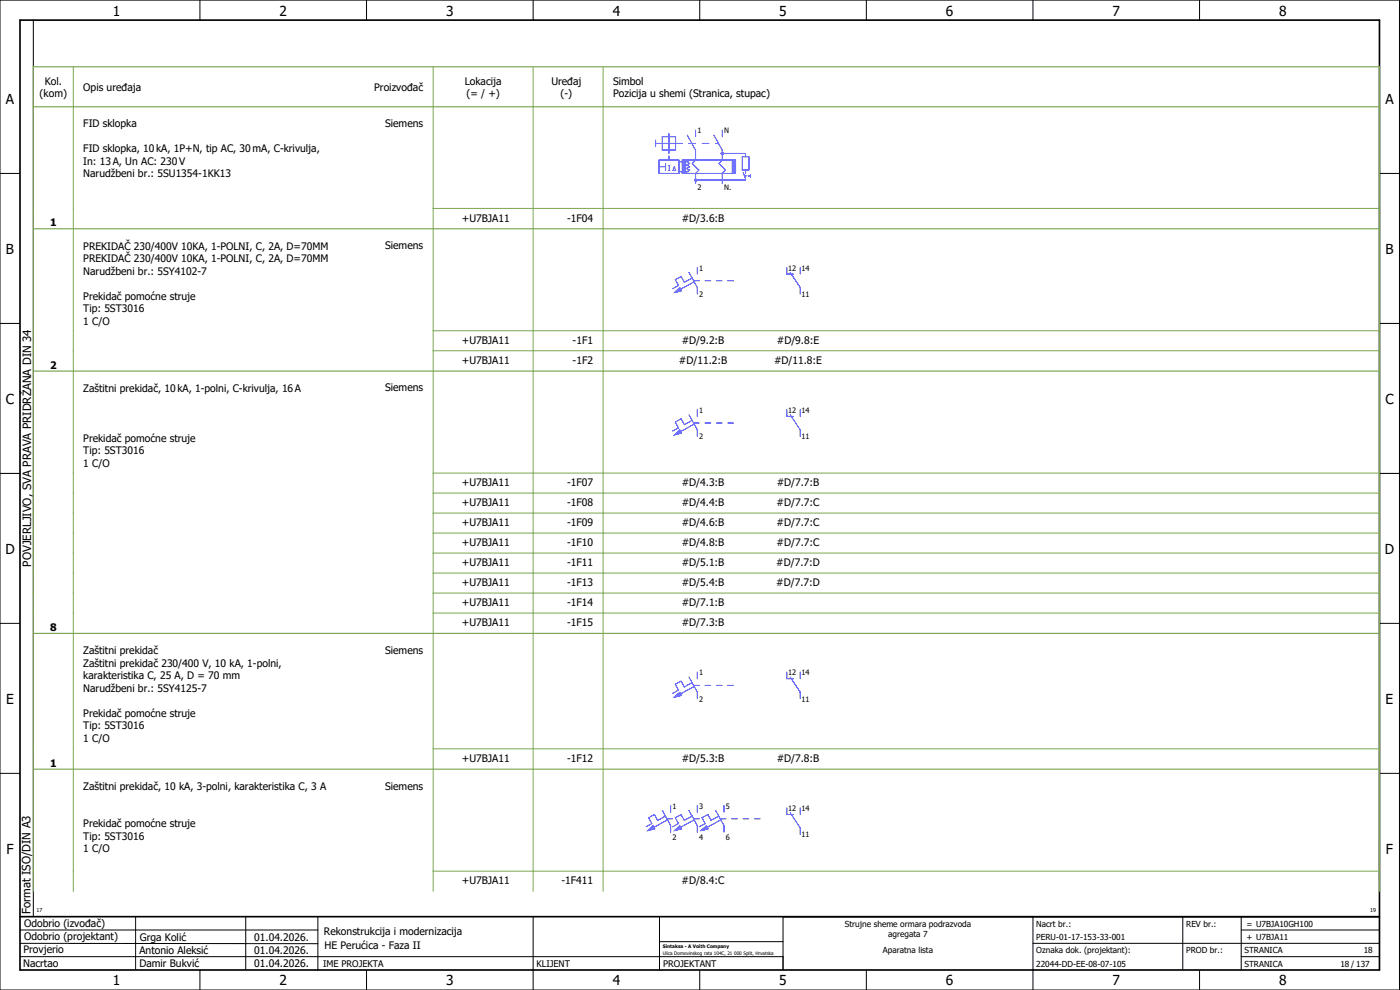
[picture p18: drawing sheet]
<svg xmlns="http://www.w3.org/2000/svg" width="420mm" height="297mm" viewBox="0 0 420 297" stroke-linecap="round" stroke-linejoin="round" font-family="sans-serif">
<defs><g id="words">
<g font-size="4.1">
<text x="33.9" y="4.7">1</text>
<text x="83.9" y="4.7">2</text>
<text x="133.9" y="4.7">3</text>
<text x="183.9" y="4.7">4</text>
<text x="233.9" y="4.7">5</text>
<text x="283.9" y="4.7">6</text>
<text x="333.9" y="4.7">7</text>
<text x="383.9" y="4.7">8</text>
<text x="1.8" y="31.2">A</text>
<text x="415.8" y="31.2">A</text>
<text x="1.8" y="76.2">B</text>
<text x="415.8" y="76.2">B</text>
<text x="1.8" y="121.2">C</text>
<text x="415.8" y="121.2">C</text>
<text x="1.6" y="166.2">D</text>
<text x="415.6" y="166.2">D</text>
<text x="1.8" y="211.2">E</text>
<text x="415.8" y="211.2">E</text>
<text x="1.9" y="256.2">F</text>
<text x="415.9" y="256.2">F</text>
<text x="33.9" y="295.7">1</text>
<text x="83.9" y="295.7">2</text>
<text x="133.9" y="295.7">3</text>
<text x="183.9" y="295.7">4</text>
<text x="233.9" y="295.7">5</text>
<text x="283.9" y="295.7">6</text>
<text x="333.9" y="295.7">7</text>
<text x="383.9" y="295.7">8</text>
</g>
<g font-size="3.4">
<text x="9.4" y="170" transform="rotate(-90 9.4 170)">POVJERLJIVO, SVA PRAVA PRIDRŽANA DIN 34</text>
<text x="9.2" y="274.3" transform="rotate(-90 9.2 274.3)">Format ISO/DIN A3</text>
</g>
<g font-size="3.1">
<text x="11.9" y="29.1">(kom)</text>
<text x="13.4" y="25.4">Kol.</text>
<text x="25" y="27.3">Opis uređaja</text>
<text x="112.3" y="27.3">Proizvođač</text>
<text x="139.5" y="25.4">Lokacija</text>
<text x="140" y="29.1">(= / +)</text>
<text x="165.5" y="25.4">Uređaj</text>
<text x="168.2" y="29.1">(-)</text>
<text x="184" y="25.4">Simbol</text>
<text x="184" y="29.1">Pozicija u shemi (Stranica, stupac)</text>
<text x="25" y="38.2">FID sklopka</text>
<text x="115.6" y="38">Siemens</text>
<text x="25" y="45.7">FID sklopka, 10 kA, 1P+N, tip AC, 30 mA, C‑krivulja,</text>
<text x="25" y="49.4">In: 13 A, Un AC: 230 V</text>
<text x="25" y="53.2">Narudžbeni br.: 5SU1354-1KK13</text>
<text x="15" y="67.9">1</text>
<text x="138.6" y="66.5">+U7BJA11</text>
<text x="170.2" y="66.5">-1F04</text>
<text x="204.6" y="66.5">#D/3.6:B</text>
<text x="25" y="74.9">PREKIDAČ 230/400V 10KA, 1-POLNI, C, 2A, D=70MM</text>
<text x="115.6" y="74.7">Siemens</text>
<text x="25" y="78.6">PREKIDAČ 230/400V 10KA, 1-POLNI, C, 2A, D=70MM</text>
<text x="25" y="82.4">Narudžbeni br.: 5SY4102-7</text>
<text x="25" y="89.9">Prekidač pomoćne struje</text>
<text x="25" y="93.6">Tip: 5ST3016</text>
<text x="25" y="97.4">1 C/O</text>
<text x="138.6" y="103.2">+U7BJA11</text>
<text x="171.9" y="103.2">-1F1</text>
<text x="204.6" y="103.2">#D/9.2:B</text>
<text x="233.1" y="103.2">#D/9.8:E</text>
<text x="15" y="110.6">2</text>
<text x="138.6" y="109.2">+U7BJA11</text>
<text x="171.9" y="109.2">-1F2</text>
<text x="203.7" y="109.2">#D/11.2:B</text>
<text x="232.3" y="109.2">#D/11.8:E</text>
<text x="25" y="117.6">Zaštitni prekidač, 10 kA, 1-polni, C‑krivulja, 16 A</text>
<text x="115.6" y="117.4">Siemens</text>
<text x="25" y="132.6">Prekidač pomoćne struje</text>
<text x="25" y="136.3">Tip: 5ST3016</text>
<text x="25" y="140.1">1 C/O</text>
<text x="138.6" y="145.9">+U7BJA11</text>
<text x="170.2" y="145.9">-1F07</text>
<text x="204.6" y="145.9">#D/4.3:B</text>
<text x="233.1" y="145.9">#D/7.7:B</text>
<text x="138.6" y="151.9">+U7BJA11</text>
<text x="170.2" y="151.9">-1F08</text>
<text x="204.6" y="151.9">#D/4.4:B</text>
<text x="233.1" y="151.9">#D/7.7:C</text>
<text x="138.6" y="157.9">+U7BJA11</text>
<text x="170.2" y="157.9">-1F09</text>
<text x="204.6" y="157.9">#D/4.6:B</text>
<text x="233.1" y="157.9">#D/7.7:C</text>
<text x="138.6" y="163.9">+U7BJA11</text>
<text x="170.2" y="163.9">-1F10</text>
<text x="204.6" y="163.9">#D/4.8:B</text>
<text x="233.1" y="163.9">#D/7.7:C</text>
<text x="138.6" y="169.9">+U7BJA11</text>
<text x="170.2" y="169.9">-1F11</text>
<text x="204.6" y="169.9">#D/5.1:B</text>
<text x="233" y="169.9">#D/7.7:D</text>
<text x="138.6" y="175.9">+U7BJA11</text>
<text x="170.2" y="175.9">-1F13</text>
<text x="204.6" y="175.9">#D/5.4:B</text>
<text x="233" y="175.9">#D/7.7:D</text>
<text x="138.6" y="181.9">+U7BJA11</text>
<text x="170.2" y="181.9">-1F14</text>
<text x="204.6" y="181.9">#D/7.1:B</text>
<text x="15" y="189.3">8</text>
<text x="138.6" y="187.9">+U7BJA11</text>
<text x="170.2" y="187.9">-1F15</text>
<text x="204.6" y="187.9">#D/7.3:B</text>
<text x="25" y="196.3">Zaštitni prekidač</text>
<text x="115.6" y="196.1">Siemens</text>
<text x="25" y="200">Zaštitni prekidač 230/400 V, 10 kA, 1-polni,</text>
<text x="25" y="203.8">karakteristika C, 25 A, D = 70 mm</text>
<text x="25" y="207.5">Narudžbeni br.: 5SY4125-7</text>
<text x="25" y="215">Prekidač pomoćne struje</text>
<text x="25" y="218.8">Tip: 5ST3016</text>
<text x="25" y="222.5">1 C/O</text>
<text x="15" y="230">1</text>
<text x="138.6" y="228.7">+U7BJA11</text>
<text x="170.2" y="228.7">-1F12</text>
<text x="204.6" y="228.7">#D/5.3:B</text>
<text x="233.1" y="228.7">#D/7.8:B</text>
<text x="25" y="237">Zaštitni prekidač, 10 kA, 3-polni, karakteristika C, 3 A</text>
<text x="115.6" y="236.9">Siemens</text>
<text x="25" y="248.3">Prekidač pomoćne struje</text>
<text x="25" y="252">Tip: 5ST3016</text>
<text x="25" y="255.8">1 C/O</text>
<text x="138.6" y="265.4">+U7BJA11</text>
<text x="168.5" y="265.4">-1F411</text>
<text x="204.6" y="265.4">#D/8.4:C</text>
<text x="7.2" y="278.1">Odobrio (izvođač)</text>
<text x="97.2" y="280.5">Rekonstrukcija i modernizacija</text>
<text x="7.1" y="286.1">Provjerio</text>
<text x="7.2" y="282.1">Odobrio (projektant)</text>
<text x="41.8" y="286.2">Antonio Aleksić</text>
<text x="42" y="282.3">Grga Kolić</text>
<text x="76.3" y="282.3">01.04.2026.</text>
<text x="76.3" y="286.3">01.04.2026.</text>
<text x="97.4" y="284.8">HE Perućica - Faza II</text>
<text x="6.9" y="290">Nacrtao</text>
<text x="41.8" y="290.3">Damir Bukvić</text>
<text x="76.3" y="290.3">01.04.2026.</text>
</g>
<g font-size="2.7">
<text x="97" y="290.1">IME PROJEKTA</text>
<text x="161" y="290.1">KLIJENT</text>
<text x="199" y="290.1">PROJEKTANT</text>
</g>
<text font-size="2.5" fill="#00f" x="200.4" y="51.2">I</text>
<g font-size="2.5">
<text x="253.5" y="278">Strujne sheme ormara podrazvoda</text>
<text x="266.6" y="281">agregata 7</text>
<text x="311" y="278">Nacrt br.:</text>
<text x="356" y="278">REV br.:</text>
<text x="374.1" y="278">= U7BJA10GH100</text>
<text x="265" y="286">Aparatna lista</text>
<text x="311" y="286">Oznaka dok. (projektant):</text>
<text x="311" y="282">PERU-01-17-153-33-001</text>
<text x="356" y="286">PROD br.:</text>
<text x="373.5" y="286">STRANICA</text>
<text x="374.1" y="282.1">+ U7BJA11</text>
<text x="409.3" y="286">18</text>
<text x="311" y="290">22044-DD-EE-08-07-105</text>
<text x="373.5" y="290">STRANICA</text>
<text x="402.3" y="290">18 / 137</text>
</g>
<g font-size="2.2">
<text x="209.3" y="40">1</text>
<text x="217.3" y="40">N</text>
<text x="209.3" y="56.9">2</text>
<text x="217.3" y="56.9">N.</text>
<text x="209.9" y="81.2">1</text>
<text x="236.5" y="81.2">12</text>
<text x="240.5" y="81.2">14</text>
<text x="209.9" y="89.1">2</text>
<text x="240.5" y="89.1">11</text>
<text x="209.9" y="123.9">1</text>
<text x="236.5" y="123.9">12</text>
<text x="240.5" y="123.9">14</text>
<text x="209.9" y="131.8">2</text>
<text x="240.5" y="131.8">11</text>
<text x="209.9" y="202.6">1</text>
<text x="236.5" y="202.6">12</text>
<text x="240.5" y="202.6">14</text>
<text x="209.9" y="210.5">2</text>
<text x="240.5" y="210.5">11</text>
<text x="201.9" y="242.6">1</text>
<text x="209.9" y="242.6">3</text>
<text x="217.9" y="242.6">5</text>
<text x="236.5" y="243.3">12</text>
<text x="240.5" y="243.3">14</text>
<text x="201.9" y="251.9">2</text>
<text x="209.9" y="251.9">4</text>
<text x="217.9" y="251.9">6</text>
<text x="240.5" y="251.2">11</text>
</g>
<text font-size="1.9" fill="#00f" x="201.8" y="51.2">Δ</text>
<g font-size="1.6">
<text x="11" y="273.7">17</text>
<text x="411.2" y="273.7">19</text>
</g>
<g font-size="1.4">
<text x="198.9" y="284.4">Sintaksa - A Voith Company</text>
<text x="198.9" y="286.4">Ulica Domovinskog rata 104C, 21 000 Split, Hrvatska</text>
</g>
</g></defs>
<g fill="none" stroke="#000" stroke-width=".3">
<path d="M0 0h420v297h-420zM10 6v269M60 0v6M110 0v6M160 0v6M210 0v6M260 0v6M310 0v6M360 0v6M0 52h6M414 52h6M0 97h6"/>
<path d="M414 97h6M0 142h6M414 142h6M414 176.3v87.4M0 187h6M414 187h6M0 232h6M414 232h6M6 279h89.4M40.7 275v16M73.7 274.9v16M95.4 275.1v16"/>
<path d="M160 275v22M197.9 275.1v16M310 275v22M355 275v16M372.5 279h41.5M372.5 275v16M414 275h-179v16M6 283l89.4 .1M6 287h229M60 291v6M110 291v6M197.9 282.5h37.1"/>
<path d="M210 291v6M260 291v6M310 283h104M360 291v6M372.5 287h41.5"/>
</g>
<path d="M6 6h408v285h-408zM6 275h408" fill="none" stroke="#000" stroke-width=".5"/>
<path d="M10 32h404M10 62.5v-42.5h404v42.5" fill="none" stroke="#7ca552" stroke-width=".35"/>
<path d="M22 20v42.5M130 20v42.5M160 20v42.5M181 20v42.5" fill="none" stroke="#7ca552" stroke-width=".3"/>
<g fill="none" stroke="#00f" stroke-width=".3">
<path d="M216.7 39v2M196.8 43h8M196.8 42v2M198.3 50h1.4M198.8 41h3.9v4h-3.9zM200.7 40v6M200.7 46.8v1.2M205.2 48v4M206.5 48.5v.3l.5 .2-1 .5 1 .5-1 .5M207 51l-.5 .3M208.7 48l-.9 1 2 2-1.1 1M208.7 54h15.1"/>
<path d="M216.7 45v3l-.9 1 1.9 2-1 1v3M216.7 46h7.1M219.7 48v4M220.3 48v4M222.7 47h2.1v4h-2.1zM223.5 52.8h.5M223.8 51v1M225.3 52.3v.9"/>
</g>
<circle cx="216.8" cy="46" r=".5" fill="#00f"/>
<path d="M197.7 48h6v4h-6zM203.7 48.5h2.8M206 50.5l1 .5M206.3 40.5l2.4 4.5v3M206.7 43h2M214.3 40.5l2.4 4.5M223 51.8l.8 1.7" fill="none" stroke="#00f" stroke-width=".3"/>
<circle cx="208.8" cy="54" r=".5" fill="#00f"/>
<g fill="none" stroke="#00f" stroke-width=".3">
<path d="M208.7 39v2M199.7 49v2M204.8 48h15.9v4h-15.9zM205.7 48v4M206.5 51.3v.2h-2.8M208.7 52v3M210.8 43h2M214.7 43h.9M223.8 46v1M223.8 53.5v.5M224.5 52.8h.8M202.5 87.7l1.5-1.3 .5 .8z"/>
<path d="M206.8 81.7l2.5 4.5v2M207.7 83.4l-2.3 1.3-1-1.7-1.7 .9 .9 1.8-1.7 .9M208.1 84.2h1.8M208.3 84.6l-4.1 2.2M209.3 80.2v2M211.6 84.2h1.7M215 84.2h1.7M218.4 84.2h1.7M236.1 80.2v2h2M237.1 81.7l3 4.5v2M240.1 80.2v2M202.5 130.5l1.5-1.4 .5 .8z"/>
<path d="M206.8 124.4l2.5 4.5v2M207.7 126.1l-2.3 1.3-1-1.7-1.7 .9 .9 1.8-1.7 .9M208.1 126.9h1.8M208.3 127.3l-4.1 2.2M209.3 122.9v2M211.6 126.9h1.7M215 126.9h1.7M218.4 126.9h1.7M236.1 122.9v2h2M237.1 124.4l3 4.5v2M240.1 122.9v2M202.5 209.2l1.5-1.4 .5 .8z"/>
<path d="M206.8 203.1l2.5 4.5v2M207.7 204.8l-2.3 1.3-1-1.7-1.7 .9 .9 1.8-1.7 .9M208.1 205.6h1.8M208.3 206l-4.1 2.2M209.3 201.6v2M211.6 205.6h1.7M215 205.6h1.7M218.4 205.6h1.7M236.1 201.6v2h2M237.1 203.1l3 4.5v2M240.1 201.6v2M194.5 249.2l1.5-1.4 .5 .9z"/>
<path d="M198.8 243.2l2.5 4.5v2M199.7 244.9l-2.3 1.2-1-1.7-1.7 1 .9 1.7-1.7 1M200.1 245.7h1.8M200.3 246l-4.1 2.2M201.3 241.7v2M202.5 249.2l1.5-1.4 .5 .9zM206.8 243.2l2.5 4.5v2M207.7 244.9l-2.3 1.2-1-1.7-1.7 1 .9 1.7-1.7 1M208.1 245.7h1.8M208.3 246l-4.1 2.2M209.3 241.7v2M210.5 249.2l1.5-1.4 .5 .9z"/>
<path d="M214.8 243.2l2.5 4.5v2M215.7 244.9l-2.3 1.2-1-1.7-1.7 1 .9 1.7-1.7 1M216.1 245.7h1.8M216.3 246l-4.1 2.2M217.3 241.7v2M219.6 245.7h1.7M223 245.7h1.7M226.4 245.7h1.7M236.1 242.4v2h2M237.1 243.9l3 4.5v2M240.1 242.4v2"/>
</g>
<g fill="none" stroke="#7ca552" stroke-width=".35">
<path d="M10 62.5v6M10 68.7v42.5M10.3 68.6h403.7M414 62.5v6M414 68.7v42.5M10 111.4v78.5M10.3 111.3h403.7M414 111.4v78.5M10 190.1v40.6M10.3 190h403.7M414 190.1v40.6M10 230.9v36.5"/>
<path d="M10.3 230.8h403.7M414 230.9v36.5"/>
</g>
<g fill="none" stroke="#7ca552" stroke-width=".3">
<path d="M22 62.5v6M22 68.7v42.5M130 68.7v42.5M160 62.5v6M160 68.7v42.5M181 62.5v6M181 68.7v42.5M414 62.5h-284v6M130 99.2h284M22 111.4v78.5M130 111.4v78.5M130 105.2h284"/>
<path d="M160 111.4v78.5M181 111.4v78.5M130 141.9h284M130 147.9h284M130 153.9h284M130 159.9h284M130 165.9h284M130 171.9h284M130 177.9h284M22 190.1v40.6M130 190.1v40.6M130 183.9h284"/>
<path d="M160 190.1v40.6M181 190.1v40.6M22 230.9v36.5M130 230.9v36.5M130 224.7h284M160 230.9v36.5M181 230.9v36.5M130 261.4h284"/>
</g>
<g fill="#00f" stroke="#00f" stroke-width=".3">
<path d="M202.5 209.2l1.5-1.4 .5 .8z"/>
<path d="M202.5 87.7l1.5-1.3 .5 .8z"/>
<path d="M202.5 130.5l1.5-1.4 .5 .8z"/>
<path d="M202.5 249.2l1.5-1.4 .5 .9z"/>
<path d="M194.5 249.2l1.5-1.4 .5 .9z"/>
<path d="M210.5 249.2l1.5-1.4 .5 .9z"/>
</g>
<use href="#words"/>
</svg>
